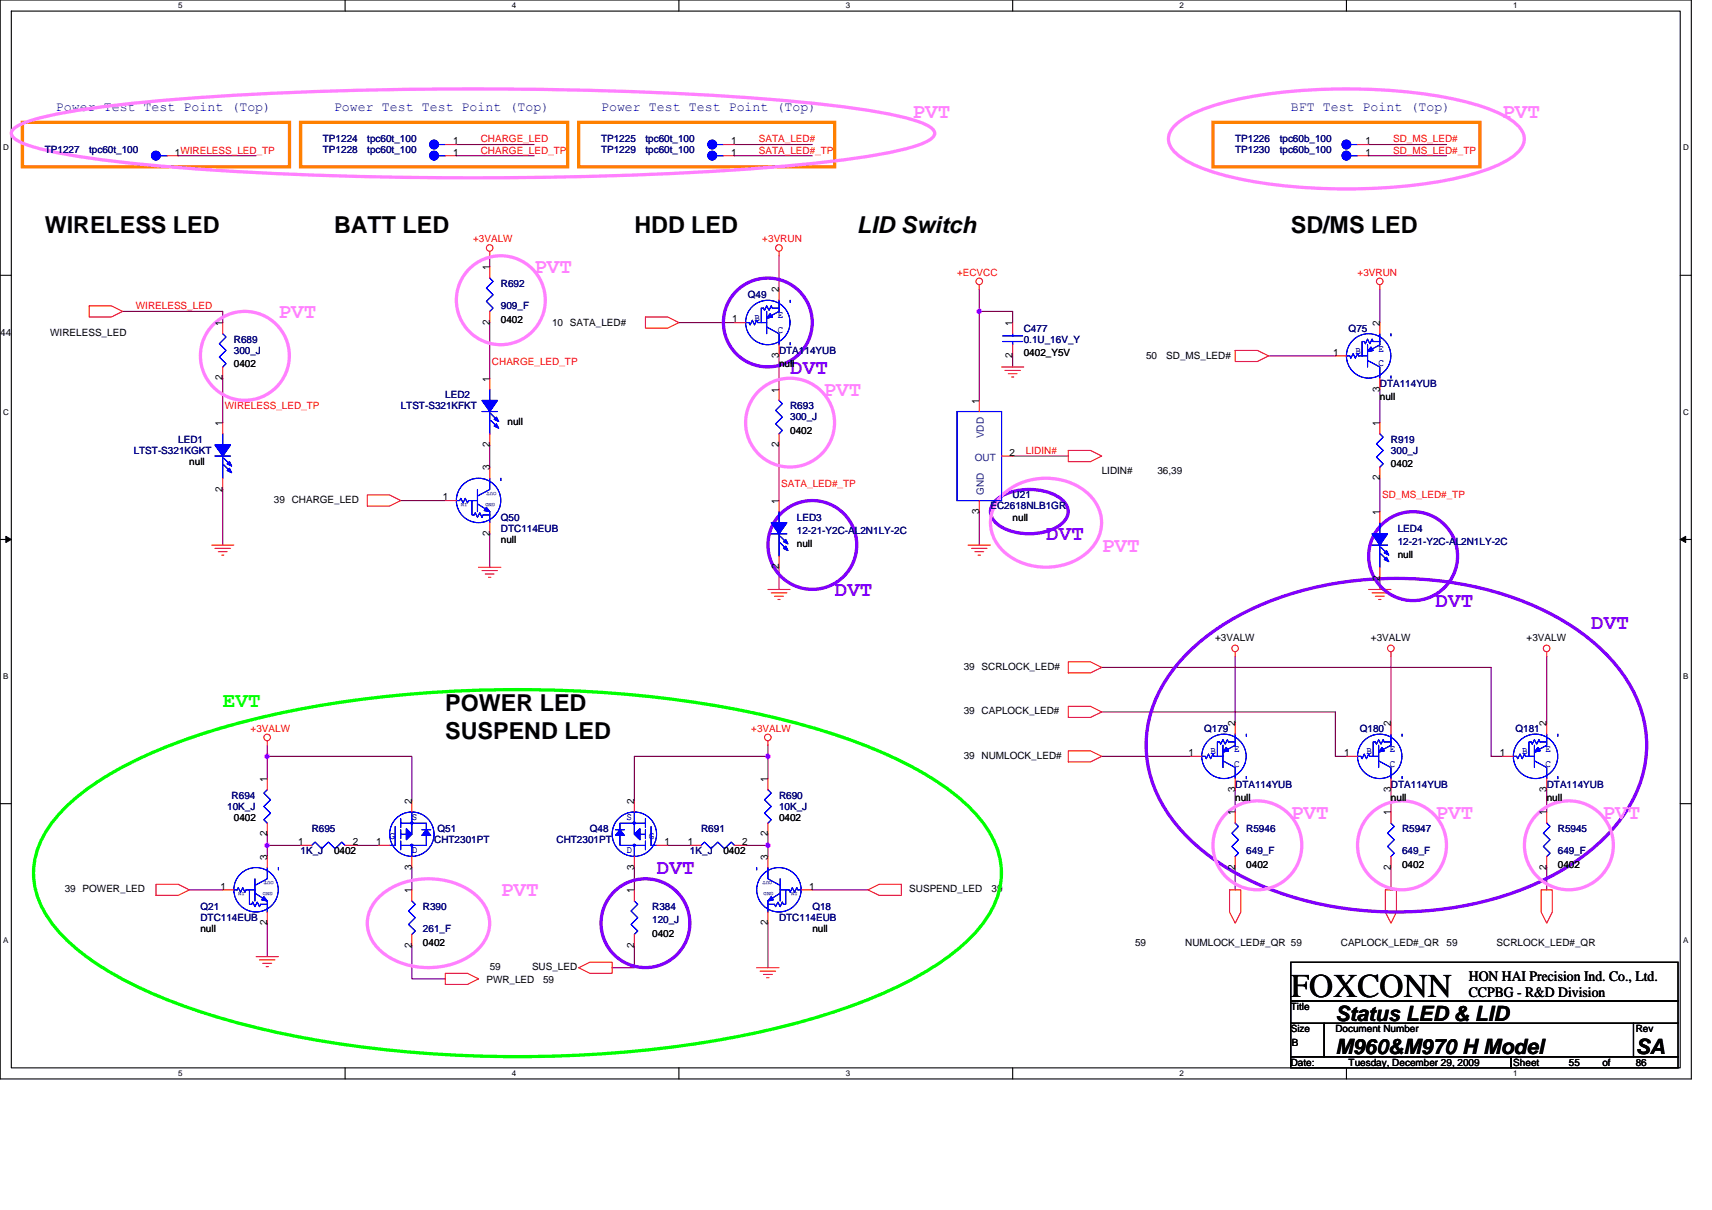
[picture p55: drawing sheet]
<svg xmlns="http://www.w3.org/2000/svg" width="297mm" height="210mm" viewBox="0 0 297 210" stroke-linecap="round" stroke-linejoin="round" font-family="sans-serif">
<defs><g id="words">
<text font-size="5.8" x="224" y="173.1">FOXCONN</text>
<g font-size="4">
<text x="7.8" y="40.4">WIRELESS LED</text>
<text x="58" y="40.4">BATT LED</text>
<text x="110.1" y="40.4">HDD LED</text>
<text x="148.7" y="40.4">LID Switch</text>
<text x="224" y="40.4">SD/MS LED</text>
<text x="77.3" y="123.4">POWER LED</text>
<text x="77.3" y="128.2">SUSPEND LED</text>
</g>
<g font-size="3.7" fill="#ff80ff">
<text x="158.3" y="20.4">PVT</text>
<text x="260.6" y="20.4">PVT</text>
<text x="92.7" y="47.5">PVT</text>
<text x="48.3" y="55.2">PVT</text>
<text x="142.9" y="68.7">PVT</text>
<text x="191.2" y="95.7">PVT</text>
<text x="224" y="142">PVT</text>
<text x="249.1" y="142">PVT</text>
<text x="278" y="142">PVT</text>
<text x="86.9" y="155.6">PVT</text>
</g>
<g font-size="3.7" fill="#8000ff">
<text x="137.1" y="64.8">DVT</text>
<text x="181.5" y="93.8">DVT</text>
<text x="144.8" y="103.4">DVT</text>
<text x="249.1" y="105.4">DVT</text>
<text x="276.1" y="109.2">DVT</text>
<text x="113.9" y="151.7">DVT</text>
</g>
<text font-size="3.7" fill="#0f0" x="38.6" y="122.7">EVT</text>
<g font-size="3.7">
<text x="231.7" y="177.1">Status LED &amp; LID</text>
<text x="231.7" y="182.9">M960&amp;M970 H Model</text>
<text x="283.8" y="182.9">SA</text>
</g>
<g font-size="2.5">
<text x="254.8" y="170.2">HON HAI Precision Ind. Co., Ltd.</text>
<text x="254.8" y="173.1">CCPBG - R&amp;D Division</text>
</g>
<g font-size="2.3" fill="#00f">
<text x="9.7" y="19.2">Power Test Test Point (Top)</text>
<text x="58" y="19.2">Power Test Test Point (Top)</text>
<text x="104.3" y="19.2">Power Test Test Point (Top)</text>
<text x="224" y="19.2">BFT Test Point (Top)</text>
</g>
<g font-size="1.7" fill="#000080">
<text x="7.8" y="26.6">TP1227</text>
<text x="15.5" y="26.6">tpc60t_100</text>
<text x="56" y="26.6">TP1228</text>
<text x="56" y="24.7">TP1224</text>
<text x="63.7" y="26.6">tpc60t_100</text>
<text x="63.7" y="24.7">tpc60t_100</text>
<text x="104.3" y="26.6">TP1229</text>
<text x="104.3" y="24.7">TP1225</text>
<text x="112" y="26.6">tpc60t_100</text>
<text x="112" y="24.7">tpc60t_100</text>
<text x="214.3" y="26.6">TP1230</text>
<text x="214.3" y="24.7">TP1226</text>
<text x="222" y="26.6">tpc60b_100</text>
<text x="222" y="24.7">tpc60b_100</text>
<text x="86.9" y="49.8">R692</text>
<text x="86.9" y="53.7">909_F</text>
<text x="129.7" y="51.7">Q49</text>
<text x="40.6" y="59.5">R689</text>
<text x="177.6" y="57.5">C477</text>
<text x="177.6" y="59.5">0.1U_16V_Y</text>
<text x="234" y="57.5">Q75</text>
<text x="40.6" y="61.4">300_J</text>
<text x="135.2" y="61.4">DTA114YUB</text>
<text x="69.5" y="71">LTST-S321KFKT</text>
<text x="77.3" y="69.1">LED2</text>
<text x="137.1" y="71">R693</text>
<text x="239.4" y="67.2">DTA114YUB</text>
<text x="30.9" y="76.8">LED1</text>
<text x="137.1" y="73">300_J</text>
<text x="241.3" y="76.8">R919</text>
<text x="23.2" y="78.8">LTST-S321KGKT</text>
<text x="241.3" y="78.8">300_J</text>
<text x="171.8" y="88.4">EC2618NLB1GR</text>
<text x="175.7" y="86.5">U21</text>
<text x="86.9" y="90.3">Q50</text>
<text x="86.9" y="92.3">DTC114EUB</text>
<text x="138.3" y="90.3">LED3</text>
<text x="138.3" y="92.6">12-21-Y2C-AL2N1LY-2C</text>
<text x="242.5" y="92.3">LED4</text>
<text x="242.5" y="94.6">12-21-Y2C-AL2N1LY-2C</text>
<text x="208.9" y="127">Q179</text>
<text x="235.9" y="127">Q180</text>
<text x="263" y="127">Q181</text>
<text x="214.3" y="136.7">DTA114YUB</text>
<text x="241.3" y="136.7">DTA114YUB</text>
<text x="268.4" y="136.7">DTA114YUB</text>
<text x="39.4" y="140.5">10K_J</text>
<text x="40.2" y="138.6">R694</text>
<text x="135.2" y="138.6">R690</text>
<text x="135.2" y="140.5">10K_J</text>
<text x="52.2" y="148.3">1K_J</text>
<text x="54.1" y="144.4">R695</text>
<text x="75.3" y="146.3">CHT2301PT</text>
<text x="75.9" y="144.4">Q51</text>
<text x="96.6" y="146.3">CHT2301PT</text>
<text x="102.3" y="144.4">Q48</text>
<text x="119.7" y="148.3">1K_J</text>
<text x="121.6" y="144.4">R691</text>
<text x="216.2" y="144.4">R5946</text>
<text x="216.2" y="148.3">649_F</text>
<text x="243.3" y="144.4">R5947</text>
<text x="243.3" y="148.3">649_F</text>
<text x="270.3" y="144.4">R5945</text>
<text x="270.3" y="148.3">649_F</text>
<text x="34.8" y="157.9">Q21</text>
<text x="34.8" y="159.8">DTC114EUB</text>
<text x="73.4" y="157.9">R390</text>
<text x="73.4" y="161.8">261_F</text>
<text x="113.2" y="157.9">R384</text>
<text x="113.2" y="160.2">120_J</text>
<text x="135.2" y="159.8">DTC114EUB</text>
<text x="140.9" y="157.9">Q18</text>
</g>
<g font-size="1.7">
<text x="30.3" y="27">1WIRELESS_LED_TP</text>
<text x="78.6" y="27">1</text>
<text x="78.6" y="25.1">1</text>
<text x="126.9" y="27">1</text>
<text x="126.9" y="25.1">1</text>
<text x="236.9" y="27">1</text>
<text x="236.9" y="25.1">1</text>
<text x="85" y="46.9" transform="rotate(-90 85 46.9)">1</text>
<text x="135.1" y="50.8" transform="rotate(-90 135.1 50.8)">2</text>
<text x="0" y="58.3">44</text>
<text x="8.7" y="58.3">WIRELESS_LED</text>
<text x="38.6" y="56.6" transform="rotate(-90 38.6 56.6)">1</text>
<text x="85" y="56.3" transform="rotate(-90 85 56.3)">2</text>
<text x="86.9" y="56">0402</text>
<text x="95.8" y="56.6">10 SATA_LED#</text>
<text x="127" y="56">1</text>
<text x="175.7" y="56.6" transform="rotate(-90 175.7 56.6)">1</text>
<text x="239.4" y="56.6" transform="rotate(-90 239.4 56.6)">2</text>
<text x="38.6" y="66" transform="rotate(-90 38.6 66)">2</text>
<text x="40.6" y="63.7">0402</text>
<text x="135.1" y="62.1" transform="rotate(-90 135.1 62.1)">3</text>
<text x="135.2" y="63.7">null</text>
<text x="175.7" y="62.1" transform="rotate(-90 175.7 62.1)">2</text>
<text x="177.6" y="61.8">0402_Y5V</text>
<text x="198.9" y="62.4">50</text>
<text x="202.3" y="62.4">SD_MS_LED#</text>
<text x="231.3" y="61.7">1</text>
<text x="85" y="66.2" transform="rotate(-90 85 66.2)">1</text>
<text x="135.1" y="68.1" transform="rotate(-90 135.1 68.1)">1</text>
<text x="169.9" y="70.1" transform="rotate(-90 169.9 70.1)">1</text>
<text x="239.4" y="67.9" transform="rotate(-90 239.4 67.9)">3</text>
<text x="239.4" y="69.5">null</text>
<text x="38.6" y="73.9" transform="rotate(-90 38.6 73.9)">1</text>
<text x="85" y="77.6" transform="rotate(-90 85 77.6)">2</text>
<text x="88.1" y="73.7">null</text>
<text x="135.1" y="77.6" transform="rotate(-90 135.1 77.6)">2</text>
<text x="137.1" y="75.3">0402</text>
<text x="239.4" y="73.9" transform="rotate(-90 239.4 73.9)">1</text>
<text x="32.8" y="80.7">null</text>
<text x="85" y="81.6" transform="rotate(-90 85 81.6)">3</text>
<text x="175.1" y="79.1">2</text>
<text x="191.2" y="82.2">LIDIN#</text>
<text x="200.8" y="82.2">36,39</text>
<text x="239.4" y="83.4" transform="rotate(-90 239.4 83.4)">2</text>
<text x="241.3" y="81.1">0402</text>
<text x="38.6" y="85.3" transform="rotate(-90 38.6 85.3)">2</text>
<text x="47.5" y="87.2">39 CHARGE_LED</text>
<text x="76.9" y="86.8">1</text>
<text x="135.1" y="87.4" transform="rotate(-90 135.1 87.4)">1</text>
<text x="169.9" y="89.2" transform="rotate(-90 169.9 89.2)">3</text>
<text x="239.4" y="89.4" transform="rotate(-90 239.4 89.4)">1</text>
<text x="85" y="93" transform="rotate(-90 85 93)">2</text>
<text x="86.9" y="94.2">null</text>
<text x="138.3" y="95">null</text>
<text x="175.7" y="90.3">null</text>
<text x="135.1" y="98.8" transform="rotate(-90 135.1 98.8)">2</text>
<text x="239.4" y="100.8" transform="rotate(-90 239.4 100.8)">2</text>
<text x="242.5" y="96.9">null</text>
<text x="210.8" y="111.2">+3VALW</text>
<text x="237.9" y="111.2">+3VALW</text>
<text x="264.9" y="111.2">+3VALW</text>
<text x="167.2" y="116.2">39 SCRLOCK_LED#</text>
<text x="167.2" y="123.9">39 CAPLOCK_LED#</text>
<text x="167.2" y="131.7">39 NUMLOCK_LED#</text>
<text x="206.2" y="131.2">1</text>
<text x="214.3" y="126" transform="rotate(-90 214.3 126)">2</text>
<text x="233.2" y="131.2">1</text>
<text x="241.3" y="126" transform="rotate(-90 241.3 126)">2</text>
<text x="260.2" y="131.2">1</text>
<text x="268.3" y="126" transform="rotate(-90 268.3 126)">2</text>
<text x="46.4" y="135.7" transform="rotate(-90 46.4 135.7)">1</text>
<text x="133.2" y="135.7" transform="rotate(-90 133.2 135.7)">1</text>
<text x="214.3" y="137.4" transform="rotate(-90 214.3 137.4)">3</text>
<text x="241.3" y="137.4" transform="rotate(-90 241.3 137.4)">3</text>
<text x="268.3" y="137.4" transform="rotate(-90 268.3 137.4)">3</text>
<text x="40.6" y="142.5">0402</text>
<text x="71.4" y="139.6" transform="rotate(-90 71.4 139.6)">2</text>
<text x="110" y="139.6" transform="rotate(-90 110 139.6)">2</text>
<text x="135.2" y="142.5">0402</text>
<text x="214.3" y="141.5" transform="rotate(-90 214.3 141.5)">1</text>
<text x="214.3" y="139">null</text>
<text x="241.3" y="141.5" transform="rotate(-90 241.3 141.5)">1</text>
<text x="241.3" y="139">null</text>
<text x="268.3" y="141.5" transform="rotate(-90 268.3 141.5)">1</text>
<text x="268.4" y="139">null</text>
<text x="46.4" y="149.2" transform="rotate(-90 46.4 149.2)">3</text>
<text x="46.4" y="145.2" transform="rotate(-90 46.4 145.2)">2</text>
<text x="51.7" y="146.7">1</text>
<text x="58" y="148.3">0402</text>
<text x="61.2" y="146.7">2</text>
<text x="65.3" y="146.7">1</text>
<text x="115.3" y="146.7">1</text>
<text x="119.3" y="146.7">1</text>
<text x="125.5" y="148.3">0402</text>
<text x="128.8" y="146.7">2</text>
<text x="133.2" y="149.2" transform="rotate(-90 133.2 149.2)">3</text>
<text x="133.2" y="145.2" transform="rotate(-90 133.2 145.2)">2</text>
<text x="11.2" y="154.8">39 POWER_LED</text>
<text x="38.2" y="154.4">1</text>
<text x="71.4" y="155" transform="rotate(-90 71.4 155)">1</text>
<text x="71.4" y="150.9" transform="rotate(-90 71.4 150.9)">3</text>
<text x="110" y="155" transform="rotate(-90 110 155)">1</text>
<text x="110" y="150.9" transform="rotate(-90 110 150.9)">3</text>
<text x="140.4" y="154.4">1</text>
<text x="157.8" y="154.8">SUSPEND_LED</text>
<text x="172" y="154.8">39</text>
<text x="214.3" y="150.9" transform="rotate(-90 214.3 150.9)">2</text>
<text x="216.2" y="150.6">0402</text>
<text x="241.3" y="150.9" transform="rotate(-90 241.3 150.9)">2</text>
<text x="243.3" y="150.6">0402</text>
<text x="268.3" y="150.9" transform="rotate(-90 268.3 150.9)">2</text>
<text x="270.3" y="150.6">0402</text>
<text x="34.8" y="161.8">null</text>
<text x="46.4" y="160.6" transform="rotate(-90 46.4 160.6)">2</text>
<text x="133.2" y="160.6" transform="rotate(-90 133.2 160.6)">2</text>
<text x="140.9" y="161.8">null</text>
<text x="71.4" y="164.5" transform="rotate(-90 71.4 164.5)">2</text>
<text x="73.4" y="164.1">0402</text>
<text x="110" y="164.5" transform="rotate(-90 110 164.5)">2</text>
<text x="113.2" y="162.5">0402</text>
<text x="196.9" y="164.1">59</text>
<text x="205.6" y="164.1">NUMLOCK_LED#_QR 59</text>
<text x="232.6" y="164.1">CAPLOCK_LED#_QR</text>
<text x="251" y="164.1">59</text>
<text x="259.7" y="164.1">SCRLOCK_LED#_QR</text>
<text x="84.4" y="170.6">PWR_LED</text>
<text x="85" y="168.3">59</text>
<text x="92.3" y="168.3">SUS_LED</text>
<text x="94.2" y="170.6">59</text>
<text x="224" y="175.3">Title</text>
<text x="224" y="179.1">Size</text>
<text x="231.7" y="179.1">Document Number</text>
<text x="283.8" y="179.1">Rev</text>
<text x="224" y="184.9">Date:</text>
<text x="224.2" y="181.5">B</text>
<text x="234" y="184.9">Tuesday, December 29, 2009</text>
<text x="262.6" y="184.9">Sheet</text>
<text x="272.2" y="184.9">55</text>
<text x="278" y="184.9">of</text>
<text x="283.8" y="184.9">86</text>
</g>
<g font-size="1.7" fill="#f00">
<text x="83.4" y="24.7">CHARGE_LED</text>
<text x="83.4" y="26.6">CHARGE_LED_TP</text>
<text x="131.7" y="24.7">SATA_LED#</text>
<text x="131.7" y="26.6">SATA_LED#_TP</text>
<text x="241.7" y="24.7">SD_MS_LED#</text>
<text x="241.7" y="26.6">SD_MS_LED#_TP</text>
<text x="82.1" y="42.1">+3VALW</text>
<text x="132.3" y="42.1">+3VRUN</text>
<text x="166" y="47.9">+ECVCC</text>
<text x="235.5" y="47.9">+3VRUN</text>
<text x="23.6" y="53.7">WIRELESS_LED</text>
<text x="85.4" y="63.3">CHARGE_LED_TP</text>
<text x="39" y="71">WIRELESS_LED_TP</text>
<text x="178" y="78.8">LIDIN#</text>
<text x="135.5" y="84.6">SATA_LED#_TP</text>
<text x="239.8" y="86.5">SD_MS_LED#_TP</text>
<text x="43.5" y="127">+3VALW</text>
<text x="130.3" y="127">+3VALW</text>
</g>
<g font-size="1.7" fill="#00f">
<text x="130.9" y="55.6">B</text>
<text x="135" y="55.2">E</text>
<text x="135" y="57.7">C</text>
<text x="235.2" y="61.4">B</text>
<text x="239.2" y="61">E</text>
<text x="239.2" y="63.5">C</text>
<text x="210.1" y="130.9">B</text>
<text x="214.1" y="130.5">E</text>
<text x="237.1" y="130.9">B</text>
<text x="241.1" y="130.5">E</text>
<text x="264.1" y="130.9">B</text>
<text x="268.2" y="130.5">E</text>
<text x="214.1" y="133">C</text>
<text x="241.1" y="133">C</text>
<text x="268.2" y="133">C</text>
<text x="71.5" y="142.3">S</text>
<text x="108.7" y="142.3">S</text>
<text x="67.6" y="145.6">G</text>
<text x="71.5" y="148.1">D</text>
<text x="108.7" y="148.1">D</text>
<text x="112.6" y="145.6">G</text>
</g>
<g font-size="1.7" fill="#004080">
<text x="170.7" y="76" transform="rotate(-90 170.7 76)">VDD</text>
<text x="169.1" y="79.9">OUT</text>
<text x="170.7" y="85.9" transform="rotate(-90 170.7 85.9)">GND</text>
</g>
<g font-size="1.4">
<text x="30.9" y="1.5">5</text>
<text x="88.8" y="1.5">4</text>
<text x="146.7" y="1.5">3</text>
<text x="204.7" y="1.5">2</text>
<text x="262.6" y="1.5">1</text>
<text x=".5" y="26.1">D</text>
<text x="292" y="26.1">D</text>
<text x=".5" y="71.9">C</text>
<text x="292" y="71.9">C</text>
<text x=".5" y="117.8">B</text>
<text x="292" y="117.8">B</text>
<text x=".5" y="163.6">A</text>
<text x="292" y="163.6">A</text>
<text x="30.9" y="186.8">5</text>
<text x="88.8" y="186.8">4</text>
<text x="146.7" y="186.8">3</text>
<text x="204.7" y="186.8">2</text>
<text x="262.6" y="186.8">1</text>
</g>
<g font-size="1" fill="#00f">
<text x="81.1" y="87.2" transform="rotate(180 81.1 87.2)">IN</text>
<text x="85.9" y="87.2" transform="rotate(180 85.9 87.2)">GND</text>
<text x="86.1" y="85.3" transform="rotate(180 86.1 85.3)">OUT</text>
<text x="42.5" y="154.8" transform="rotate(180 42.5 154.8)">IN</text>
<text x="47.3" y="154.8" transform="rotate(180 47.3 154.8)">GND</text>
<text x="47.5" y="152.9" transform="rotate(180 47.5 152.9)">OUT</text>
<text x="134" y="152.9" transform="rotate(180 134 152.9)">OUT</text>
<text x="134.2" y="154.8" transform="rotate(180 134.2 154.8)">GND</text>
<text x="138.4" y="154.8" transform="rotate(180 138.4 154.8)">IN</text>
</g>
</g></defs>
<path d="M0 0h293.5v187.2h-293.5zM2 1.9h289.5v183.4h-289.5z" fill="none" stroke="#000" stroke-width=".19"/>
<g fill="#fff">
<path d="M30.9 .2h.8v1.6h-.8z"/>
<path d="M30.9 185.5h.8v1.6h-.8z"/>
</g>
<path d="M59.9 0v1.9M59.9 185.3v1.9" fill="none" stroke="#000" stroke-width=".19"/>
<g fill="#fff">
<path d="M88.8 .2h.8v1.6h-.8z"/>
<path d="M88.8 185.5h.8v1.6h-.8z"/>
</g>
<path d="M117.8 0v1.9M117.8 185.3v1.9" fill="none" stroke="#000" stroke-width=".19"/>
<g fill="#fff">
<path d="M146.7 .2h.8v1.6h-.8z"/>
<path d="M146.7 185.5h.8v1.6h-.8z"/>
</g>
<path d="M175.7 0v1.9M175.7 185.3v1.9" fill="none" stroke="#000" stroke-width=".19"/>
<g fill="#fff">
<path d="M204.7 .2h.7v1.6h-.7z"/>
<path d="M204.7 185.5h.7v1.6h-.7z"/>
</g>
<path d="M233.6 0v1.9M233.6 185.3v1.9" fill="none" stroke="#000" stroke-width=".19"/>
<g fill="#fff">
<path d="M262.6 .2h.7v1.6h-.7z"/>
<path d="M262.6 185.5h.7v1.6h-.7z"/>
<path d="M.5 24.8h1v1.6h-1z"/>
<path d="M292 24.8h1v1.6h-1z"/>
<path d="M.5 70.7h1v1.5h-1z"/>
<path d="M292 70.7h1v1.5h-1z"/>
</g>
<path d="M0 47.8h2M291.5 47.8h2" fill="none" stroke="#000" stroke-width=".19"/>
<g fill="#fff">
<path d="M.5 116.5h.9v1.6h-.9z"/>
<path d="M292 116.5h.9v1.6h-.9z"/>
</g>
<path d="M0 93.6h2M291.5 93.6h2" fill="none" stroke="#000" stroke-width=".19"/>
<path d="M1 93.1l1 .5-1 .5zM291.5 93.6l1-.5v1z" fill="#000" stroke="#000" stroke-width=".17"/>
<g fill="#fff">
<path d="M.5 162.4h.9v1.5h-.9z"/>
<path d="M292 162.4h.9v1.5h-.9z"/>
</g>
<path d="M0 139.5h2M291.5 139.5h2M224 167h67.1v6.7h-67.1zM224 173.7h67.1v3.9h-67.1zM224 177.6h5.8v5.8h-5.8zM229.8 177.6h53.6v5.8h-53.6zM283.4 177.6h7.7v5.8h-7.7zM224 183.4h38.2v1.9h-38.2zM262.2 183.4h28.9v1.9h-28.9z" fill="none" stroke="#000" stroke-width=".19"/>
<g fill="none" stroke="#800040" stroke-width=".19">
<path d="M30.9 27h13.5M79.2 25.1h13.5M79.2 27h13.5M127.4 25.1h13.5M127.4 27h13.5M237.5 25.1h13.5M237.5 27h13.5M21.3 54h17.3v2M85 44.4v1.9M85 56v9.6M117.8 56h9.6M135.2 44.4v5.8"/>
<path d="M169.9 50.2v3.8M169.9 54h5.8v2M169.9 54v15.5M239.4 50.2v5.8M38.6 65.6v7.7M85 77.2v3.9M135.2 61.8v5.8M135.2 77.2v9.7M175.7 61.8v1.9M175.7 79.1h9.7M220.1 61.8h11.6M239.4 67.6v5.7"/>
<path d="M38.6 84.9v9.7M69.5 86.9h7.8M85 92.6v5.8M135.2 98.4v3.9M169.9 88.8v5.8M239.4 83v5.8M191.2 115.8h67.5v15.5h1.9M214.3 113.9v11.6M239.4 100.4v1.9M241.3 113.9v11.6M268.4 113.9v11.6M46.4 131.3h25.1v7.7"/>
<path d="M46.4 129.3v2M46.4 131.3v3.8M133.2 129.3v2M133.2 131.3h-23.1v7.7M133.2 131.3v3.8M191.2 131.3h15.4M191.2 123.5h40.5v7.8h1.9M214.3 137.1v3.8M241.3 137.1v3.8M268.4 137.1v3.8M32.8 154.4h5.8M46.4 146.7h5.8"/>
<path d="M46.4 144.8v1.9M46.4 146.7v1.9M61.8 146.7h3.9M71.5 150.6v3.8M110.1 150.6v3.8M115.9 146.7h3.8M129.4 146.7h3.8M133.2 146.7v1.9M133.2 144.8v1.9M140.9 154.4h9.7M214.3 150.6v3.8M241.3 150.6v3.8"/>
<path d="M268.4 150.6v3.8M46.4 160.2v5.8M71.5 164.1v5.8h5.8M110.1 164.1v3.8h-3.9M133.2 160.2v7.7"/>
</g>
<g fill="#f0f" stroke="#f0f" stroke-width=".19">
<circle cx="169.9" cy="54" r=".38"/>
<circle cx="133.2" cy="146.7" r=".38"/>
<circle cx="133.2" cy="131.3" r=".38"/>
<circle cx="46.4" cy="146.7" r=".38"/>
<circle cx="46.4" cy="131.3" r=".38"/>
</g>
<g fill="none" stroke="#f00" stroke-width=".19">
<path d="M29 27h1.9M77.3 27h1.9M77.3 25.1h1.9M125.5 27h1.9M125.5 25.1h1.9M235.5 27h2M235.5 25.1h2M15.5 53.1h3.8l2 .9-2 1h-3.8zM38.6 56v1.9M85 43.6v.8M85 46.3v2M85 54v2"/>
<path d="M112 55h3.9l1.9 1-1.9 .9h-3.9zM127.4 56h2M135.2 43.6v.8M135.2 50.2v1.9M135.2 59.8v2M169.9 49.4v.8M175.7 56v1.9M175.7 59.8v2M239.4 49.4v.8M239.4 56v1.9M38.6 63.7v1.9M38.6 73.3v2"/>
<path d="M85 65.6v2M85 75.3v1.9M135.2 67.6v1.9M135.2 75.3v1.9M169.9 69.5v1.9M173.8 63.7h3.8M173.8 79.1h1.9M174.3 64.3h2.8M174.9 64.9h1.6M175.5 65.4h.4M185.4 78.2h3.8l2 .9-2 1h-3.8zM214.3 60.8h3.9l1.9 1-1.9 .9h-3.9z"/>
<path d="M231.7 61.8h1.9M239.4 65.6v2M239.4 73.3v2M36.7 94.6h3.9M37.3 95.2h2.7M37.9 95.7h1.5M38.5 96.3h.3M38.6 83v1.9M63.7 85.9h3.9l1.9 1-1.9 .9h-3.9zM77.3 86.9h1.9M83 98.4h3.9M83.6 99h2.7"/>
<path d="M84.2 99.6h1.5M85 81.1v1.9M85 90.7v1.9M135.2 86.9v1.9M135.2 96.5v1.9M168 94.6h3.8M168.6 95.2h2.7M169.1 95.7h1.6M169.7 96.3h.4M169.9 86.9v1.9M239.4 81.1v1.9M239.4 88.8v1.9"/>
<path d="M239.4 98.4v2M84.8 100.2h.4M133.2 102.3h3.9M133.8 102.9h2.7M134.4 103.5h1.5M135 104h.4M185.4 114.9h3.8l2 .9-2 1h-3.8zM214.3 113.1v.8M237.5 102.3h3.8M238.1 102.9h2.6M238.6 103.5h1.6M239.2 104h.4"/>
<path d="M241.3 113.1v.8M268.4 113.1v.8M46.4 128.6v.7M46.4 135.1v2M71.5 139v1.9M110.1 139v1.9M133.2 128.6v.7M133.2 135.1v2M185.4 122.6h3.8l2 .9-2 1h-3.8zM185.4 130.3h3.8l2 1-2 .9h-3.8zM206.6 131.3h1.9M214.3 125.5v1.9"/>
<path d="M214.3 135.1v2M233.6 131.3h1.9M241.3 125.5v1.9M241.3 135.1v2M260.6 131.3h2M268.4 125.5v1.9M268.4 135.1v2M27.1 153.5h3.8l1.9 .9-1.9 1h-3.8zM38.6 154.4h2M46.4 142.9v1.9M46.4 148.6v2M46.4 158.3v1.9"/>
<path d="M52.2 146.7h1.9M59.9 146.7h1.9M65.7 146.7h1.9M71.5 148.6v2M71.5 154.4v2M110.1 148.6v2M110.1 154.4v2M113.9 146.7h2M119.7 146.7h1.9M127.4 146.7h2M133.2 142.9v1.9M133.2 148.6v2"/>
<path d="M133.2 158.3v1.9M139 154.4h1.9M150.6 154.4l1.9-.9h3.9v1.9h-3.9zM213.3 154.4h2v3.9l-1 1.9-1-1.9zM214.3 140.9v2M214.3 148.6v2M240.4 154.4h1.9v3.9l-1 1.9-.9-1.9zM241.3 140.9v2M241.3 148.6v2M267.4 154.4h1.9v3.9l-.9 1.9-1-1.9zM268.4 140.9v2M268.4 148.6v2"/>
<path d="M44.4 166h3.9M45 166.6h2.7M45.6 167.2h1.5M46.2 167.7h.4M71.5 162.2v1.9M77.3 168.9h3.8l1.9 1-1.9 .9h-3.8zM100.4 167.9l1.9-.9h3.9v1.9h-3.9zM110.1 162.2v1.9M131.3 167.9h3.9M131.9 168.5h2.7M132.5 169.1h1.5M133 169.7h.4"/>
<circle cx="85" cy="43" r=".57"/>
<circle cx="135.1" cy="43" r=".57"/>
<circle cx="169.9" cy="48.8" r=".57"/>
<circle cx="239.4" cy="48.8" r=".57"/>
<circle cx="214.3" cy="112.5" r=".57"/>
<circle cx="241.3" cy="112.5" r=".57"/>
<circle cx="268.3" cy="112.5" r=".57"/>
<circle cx="46.4" cy="128" r=".57"/>
<circle cx="133.2" cy="128" r=".57"/>
</g>
<path d="M10.5 141.1a47.7 47.7 0 0 1 16.2-10.6 136.7 136.7 0 0 1 35.5-9.1 211.1 211.1 0 0 1 70 2.6 104.2 104.2 0 0 1 27.2 9.7 36.3 36.3 0 0 1 11.4 9.3 13.4 13.4 0 0 1 0 17 33.8 33.8 0 0 1-11.4 9.3 108.4 108.4 0 0 1-32 10.7 210 210 0 0 1-80-1 104.1 104.1 0 0 1-27.2-9.7 36.3 36.3 0 0 1-11.4-9.3 13.4 13.4 0 0 1 0-17z" fill="none" stroke="#0f0" stroke-width=".57"/>
<g fill="none" stroke="#8000ff" stroke-width=".57">
<path d="M172.6 87a9.1 9.1 0 0 1 8.1-1.9 6.2 6.2 0 0 1 4.3 2.5 2.58 2.58 0 0 1-1 3.4 10.1 10.1 0 0 1-10.9 0 2.59 2.59 0 0 1-.5-4zM206.3 113.1a45.6 45.6 0 0 1 21.7-11.1 62.4 62.4 0 0 1 38.6 3.3 36.1 36.1 0 0 1 15.7 12.7 20.5 20.5 0 0 1-1.2 24.3 39.9 39.9 0 0 1-19.4 12.9 62.4 62.4 0 0 1-43.7-1.9 36.1 36.1 0 0 1-15.7-12.7 20.5 20.5 0 0 1 1.1-24.3z"/>
<circle cx="133.2" cy="56" r="7.7"/>
<circle cx="140.9" cy="94.6" r="7.7"/>
<circle cx="245.2" cy="96.5" r="7.7"/>
<circle cx="112" cy="160.2" r="7.7"/>
</g>
<path d="M3.9 21.2h46.3v7.8h-46.3zM52.2 21.2h46.3v7.8h-46.3zM100.4 21.2h44.4v7.8h-44.4zM210.5 21.2h46.3v7.8h-46.3z" fill="none" stroke="#ff8000" stroke-width=".57"/>
<g fill="none" stroke="#ff80ff" stroke-width=".57">
<path d="M2.2 22.6a8.4 8.4 0 0 1 4.2-2 142.6 142.6 0 0 1 22.8-3.2 730 730 0 0 1 105.8 0 142.7 142.7 0 0 1 22.8 3.2 8.4 8.4 0 0 1 4.2 2l.2 .5-.2 .6a8.5 8.5 0 0 1-4.2 2 142.6 142.6 0 0 1-22.8 3.2 726.5 726.5 0 0 1-105.8 0 142.5 142.5 0 0 1-22.8-3.2 8.4 8.4 0 0 1-4.2-2l-.2-.6zM203.7 21.9a16.7 16.7 0 0 1 7.2-3.7 89.7 89.7 0 0 1 30.5-2.5 61.7 61.7 0 0 1 18 3.6 10.6 10.6 0 0 1 4.6 3.3 2.82 2.82 0 0 1-.5 3.7 16.8 16.8 0 0 1-7.2 3.7 89.6 89.6 0 0 1-30.5 2.5 61.6 61.6 0 0 1-18-3.6 10.6 10.6 0 0 1-4.6-3.3 2.82 2.82 0 0 1 .5-3.7zM173.9 86a11.2 11.2 0 0 1 15.2 0 6.6 6.6 0 0 1-.8 10.2 11.3 11.3 0 0 1-14.4-.8 6.5 6.5 0 0 1 0-9.4zM65.9 155.5a13.3 13.3 0 0 1 16.8 0 6.1 6.1 0 0 1 0 9.4 13.3 13.3 0 0 1-16.8 0 6.1 6.1 0 0 1 0-9.4z"/>
<circle cx="86.9" cy="52.1" r="7.7"/>
<circle cx="42.5" cy="61.8" r="7.7"/>
<circle cx="137.1" cy="73.3" r="7.7"/>
<circle cx="218.2" cy="146.7" r="7.7"/>
<circle cx="243.3" cy="146.7" r="7.7"/>
<circle cx="272.2" cy="146.7" r="7.7"/>
</g>
<g fill="none" stroke="#00f" stroke-width=".19">
<path d="M27.8 27h1.2M76.1 27h1.2M76.1 25.1h1.2M124.4 27h1.1M124.4 25.1h1.1M234.4 27h1.1M234.4 25.1h1.1M38.6 57.9l.6 .6-1.1 1.1 1.1 1.2-1.1 1.2 1.1 1.1-.6 .6M85 48.3l.6 .5-1.2 1.2 1.2 1.2-1.2 1.1 1.2 1.2-.6 .5M129.4 56h.6l.2 .4 .3-.8 .4 .8 .4-.8 .2 .4h1.5M133 54v3.9M133 56.7l2.2 1.2v1.9"/>
<path d="M135.2 52.1v1.9l-2.2 1.2 1-.2M135.2 53.5h-1.2l-.2-.4-.4 .7-.4-.7-.4 .7-.1-.3h-.4v2.5M137.1 52.1v.4M137.1 59.5v.3M174 59.3h3.4M174 58.3h3.4M175.7 57.9v.4M175.7 59.3v.5M237.3 59.8v3.9M239.4 57.9v1.9l-2.1 1.2 .9-.2M239.4 59.3h-1.2l-.1-.4-.4 .7-.4-.7-.4 .7-.2-.3h-.4v2.5M241.3 57.9v.4"/>
<path d="M37.3 79.1h2.7M38.6 75.3v1.9M38.6 79.1v3.9M38.8 79.5l1.2 1.2M83.6 71.4h2.7M85 67.6v1.9M85 71.4v3.9M85.2 71.8l1.1 1.2M85.2 73l1.1 1.1M135.2 69.5l.5 .6-1.1 1.1 1.1 1.2-1.1 1.2 1.1 1.1-.5 .6M166 71.4h7.8v15.5h-7.8zM233.6 61.8h.6l.2 .3 .4-.7 .4 .7 .3-.7 .2 .4h1.6"/>
<path d="M237.3 62.5l2.1 1.2v1.9M239.4 75.3l.6 .6-1.2 1.1 1.2 1.2-1.2 1.1 1.2 1.2-.6 .6M241.3 65.2v.4M38.8 80.7l1.2 1.2M79.2 86.9h.6l.1-.4 .4 .7 .4-.7 .4 .7 .2-.3h1.5M81.9 86.9v2.5h.4l.2-.4 .3 .8 .4-.8 .4 .8 .2-.4h1.2M82.8 84.9v3.9M82.8 87.4l2.2 1.4v1.9M85 83v1.9l-2.2 1.2M86.9 83v.4M133.8 92.6h2.7M135.2 88.8v1.9"/>
<path d="M135.2 92.6v3.9M135.4 93l1.1 1.2M135.4 94.2l1.1 1.2M238.1 94.6h2.6M239.4 90.7v1.9M239.4 94.6v3.8M239.6 95l1.1 1.1M239.6 96.1l1.1 1.2M46.4 137.1l-.6 .5 1.1 1.2-1.1 1.2 1.1 1.1-1.1 1.2 .6 .6M133.2 137.1l.6 .5-1.2 1.2 1.2 1.2-1.2 1.1 1.2 1.2-.6 .6M208.5 131.3h.6l.2 .4 .4-.8 .4 .8 .4-.8 .1 .4h1.6M212.2 129.3v3.9"/>
<path d="M212.2 132l2.1 1.2v1.9M214.3 127.4v1.9l-2.1 1.2 .9-.2M214.3 128.8h-1.2l-.1-.4-.4 .7-.4-.7-.4 .7-.2-.3h-.4v2.5M216.2 127.4v.4M216.2 134.7v.4M235.5 131.3h.6l.2 .4 .4-.8 .4 .8 .4-.8 .2 .4h1.5M239.2 129.3v3.9M239.2 132l2.1 1.2v1.9M241.3 127.4v1.9l-2.1 1.2 1-.2M241.3 128.8h-1.1l-.2-.4-.4 .7-.4-.7-.4 .7-.2-.3h-.4v2.5M243.3 127.4v.4M243.3 134.7v.4"/>
<path d="M262.6 131.3h.5l.2 .4 .4-.8 .4 .8 .4-.8 .2 .4h1.5M266.2 129.3v3.9M266.2 132l2.2 1.2v1.9M268.4 127.4v1.9l-2.2 1.2 1-.2M268.4 128.8h-1.2l-.2-.4-.4 .7-.4-.7-.3 .7-.2-.3h-.4v2.5M270.3 127.4v.4M270.3 134.7v.4M40.6 154.4h.5l.2-.3 .4 .7 .4-.7 .4 .7 .2-.4h1.5M43.3 154.4v2.5h.4l.2-.4 .3 .8 .4-.8 .4 .8 .2-.4h1.2M44.2 152.5v3.9M44.2 155l2.2 1.4v1.9M46.4 150.6v1.9l-2.2 1.1"/>
<path d="M48.3 150.6v.4M54.1 146.7l.6-.6 1.1 1.2 1.2-1.2 1.1 1.2 1.2-1.2 .6 .6M68.6 143.4v3.3h-1M69.5 146.7h2M69.5 144v1.5M69.5 145.9v1.6M69.5 142.1v1.5M69.5 142.9h2M69.5 144.8h1M71.5 142.9v1.9M71.5 142.9h2.5v1.5M71.5 140.9v2"/>
<path d="M71.5 146.7v1.9M71.5 156.4l.5 .5-1.1 1.2 1.1 1.2-1.1 1.1 1.1 1.2-.5 .6M73.2 144h1.5M74 144.2v2.5h-2.5M106.8 144h1.5M107.6 144.2v2.5h2.5M110.1 146.7h1.9M110.1 156.4l.6 .5-1.2 1.2 1.2 1.2-1.2 1.1 1.2 1.2-.6 .6M110.1 142.9h1.9M110.1 142.9v1.9M110.1 142.9h-2.5v1.5M110.1 140.9v2"/>
<path d="M110.1 146.7v1.9M111 144.8h1M112 144v1.5M112 145.9v1.6M112 142.1v1.5M113 143.4v3.3h.9M121.6 146.7l.6-.6 1.2 1.2 1.1-1.2 1.2 1.2 1.2-1.2 .5 .6M131.3 150.6v.4M133.2 150.6v1.9l2.2 1.1M135.4 154.4h1.5l.2 .4 .4-.7 .4 .7 .4-.7 .1 .3h.6M135.4 152.5v3.9M135.4 155l-2.2 1.4v1.9"/>
<path d="M136.3 154.4v2.5h-.4l-.2-.4-.3 .8-.4-.8-.4 .8-.2-.4h-1.2M214.3 142.9l.6 .5-1.2 1.2 1.2 1.1-1.2 1.2 1.2 1.2-.6 .5M241.3 142.9l.6 .5-1.2 1.2 1.2 1.1-1.2 1.2 1.2 1.2-.6 .5M268.4 142.9l.5 .5-1.1 1.2 1.1 1.1-1.1 1.2 1.1 1.2-.5 .5"/>
<circle cx="133.2" cy="56" r="3.9"/>
<circle cx="237.5" cy="61.8" r="3.9"/>
<circle cx="83" cy="86.8" r="3.9"/>
<circle cx="212.4" cy="131.3" r="3.9"/>
<circle cx="239.4" cy="131.3" r="3.9"/>
<circle cx="266.4" cy="131.3" r="3.9"/>
<circle cx="44.4" cy="154.4" r="3.9"/>
<circle cx="71.5" cy="144.8" r="3.9"/>
<circle cx="110.1" cy="144.8" r="3.9"/>
<circle cx="135.1" cy="154.4" r="3.9"/>
</g>
<g fill="#00f" stroke="#00f" stroke-width=".19">
<path d="M70.5 143.8l1 1-1 .9z" fill-rule="evenodd"/>
<path d="M74 144l.7 1h-1.5z" fill-rule="evenodd"/>
<path d="M71.3 142.7h.3v.3h-.3z" fill-rule="evenodd"/>
<path d="M71.3 146.6h.3v.2h-.3z" fill-rule="evenodd"/>
<path d="M70.5 143.8l1 1-1 .9z" fill-rule="evenodd"/>
<path d="M74 144l.7 1h-1.5z" fill-rule="evenodd"/>
<path d="M71.3 142.7h.3v.3h-.3z" fill-rule="evenodd"/>
<path d="M71.3 146.6h.3v.2h-.3z" fill-rule="evenodd"/>
<path d="M83.6 69.5h2.7l-1.3 1.9z" fill-rule="evenodd"/>
<path d="M86.1 73.6l.4 .7-.8-.4z" fill-rule="evenodd"/>
<path d="M86.1 72.4l.4 .8-.8-.4z" fill-rule="evenodd"/>
<path d="M83.6 69.5h2.7l-1.3 1.9z" fill-rule="evenodd"/>
<path d="M86.1 73.6l.4 .7-.8-.4z" fill-rule="evenodd"/>
<path d="M86.1 72.4l.4 .8-.8-.4z" fill-rule="evenodd"/>
<path d="M237.9 60.2l.3 .6-.9 .2z" fill-rule="evenodd"/>
<path d="M237.9 60.2l.3 .6-.9 .2z" fill-rule="evenodd"/>
<path d="M266.8 129.7l.4 .6-1 .2z" fill-rule="evenodd"/>
<path d="M266.8 129.7l.4 .6-1 .2z" fill-rule="evenodd"/>
<path d="M45.8 155.6l.6 .8-1-.2z" fill-rule="evenodd"/>
<path d="M45.8 155.6l.6 .8-1-.2z" fill-rule="evenodd"/>
<path d="M133.8 155.6l.4 .6-1 .2z" fill-rule="evenodd"/>
<path d="M133.8 155.6l.4 .6-1 .2z" fill-rule="evenodd"/>
<path d="M133.6 54.4l.4 .6-1 .2z" fill-rule="evenodd"/>
<path d="M133.6 54.4l.4 .6-1 .2z" fill-rule="evenodd"/>
<path d="M239.8 129.7l.4 .6-1 .2z" fill-rule="evenodd"/>
<path d="M239.8 129.7l.4 .6-1 .2z" fill-rule="evenodd"/>
<path d="M238.1 92.6h2.6l-1.3 2z" fill-rule="evenodd"/>
<path d="M240.6 96.7l.4 .8-.8-.4z" fill-rule="evenodd"/>
<path d="M240.6 95.5l.4 .8-.8-.4z" fill-rule="evenodd"/>
<path d="M238.1 92.6h2.6l-1.3 2z" fill-rule="evenodd"/>
<path d="M240.6 96.7l.4 .8-.8-.4z" fill-rule="evenodd"/>
<path d="M240.6 95.5l.4 .8-.8-.4z" fill-rule="evenodd"/>
<path d="M111 143.8v1.9l-.9-.9z" fill-rule="evenodd"/>
<path d="M107.6 144l.7 1h-1.5z" fill-rule="evenodd"/>
<path d="M109.9 142.7h.3v.3h-.3z" fill-rule="evenodd"/>
<path d="M109.9 146.6h.3v.2h-.3z" fill-rule="evenodd"/>
<path d="M111 143.8v1.9l-.9-.9z" fill-rule="evenodd"/>
<path d="M107.6 144l.7 1h-1.5z" fill-rule="evenodd"/>
<path d="M109.9 142.7h.3v.3h-.3z" fill-rule="evenodd"/>
<path d="M109.9 146.6h.3v.2h-.3z" fill-rule="evenodd"/>
<path d="M37.3 77.2h2.7l-1.4 1.9z" fill-rule="evenodd"/>
<path d="M39.8 81.3l.4 .7-.8-.3z" fill-rule="evenodd"/>
<path d="M39.4 80.5l.4-.4 .4 .8z" fill-rule="evenodd"/>
<path d="M37.3 77.2h2.7l-1.4 1.9z" fill-rule="evenodd"/>
<path d="M39.8 81.3l.4 .7-.8-.3z" fill-rule="evenodd"/>
<path d="M39.4 80.5l.4-.4 .4 .8z" fill-rule="evenodd"/>
<path d="M133.8 90.7h2.7l-1.3 1.9z" fill-rule="evenodd"/>
<path d="M135.9 95.2l.4-.4 .4 .7z" fill-rule="evenodd"/>
<path d="M135.9 94l.4-.4 .4 .8z" fill-rule="evenodd"/>
<path d="M133.8 90.7h2.7l-1.3 1.9z" fill-rule="evenodd"/>
<path d="M135.9 95.2l.4-.4 .4 .7z" fill-rule="evenodd"/>
<path d="M135.9 94l.4-.4 .4 .8z" fill-rule="evenodd"/>
<path d="M84.4 88l.6 .8-1-.2z" fill-rule="evenodd"/>
<path d="M84.4 88l.6 .8-1-.2z" fill-rule="evenodd"/>
<path d="M212.8 129.7l.3 .6-.9 .2z" fill-rule="evenodd"/>
<path d="M212.8 129.7l.3 .6-.9 .2z" fill-rule="evenodd"/>
<circle cx="123.6" cy="27" r=".76"/>
<circle cx="123.6" cy="25.1" r=".76"/>
<circle cx="75.3" cy="27" r=".76"/>
<circle cx="75.3" cy="25.1" r=".76"/>
<circle cx="233.6" cy="27" r=".76"/>
<circle cx="233.6" cy="25.1" r=".76"/>
<circle cx="27" cy="27" r=".76"/>
</g>
<use href="#words"/>
</svg>
